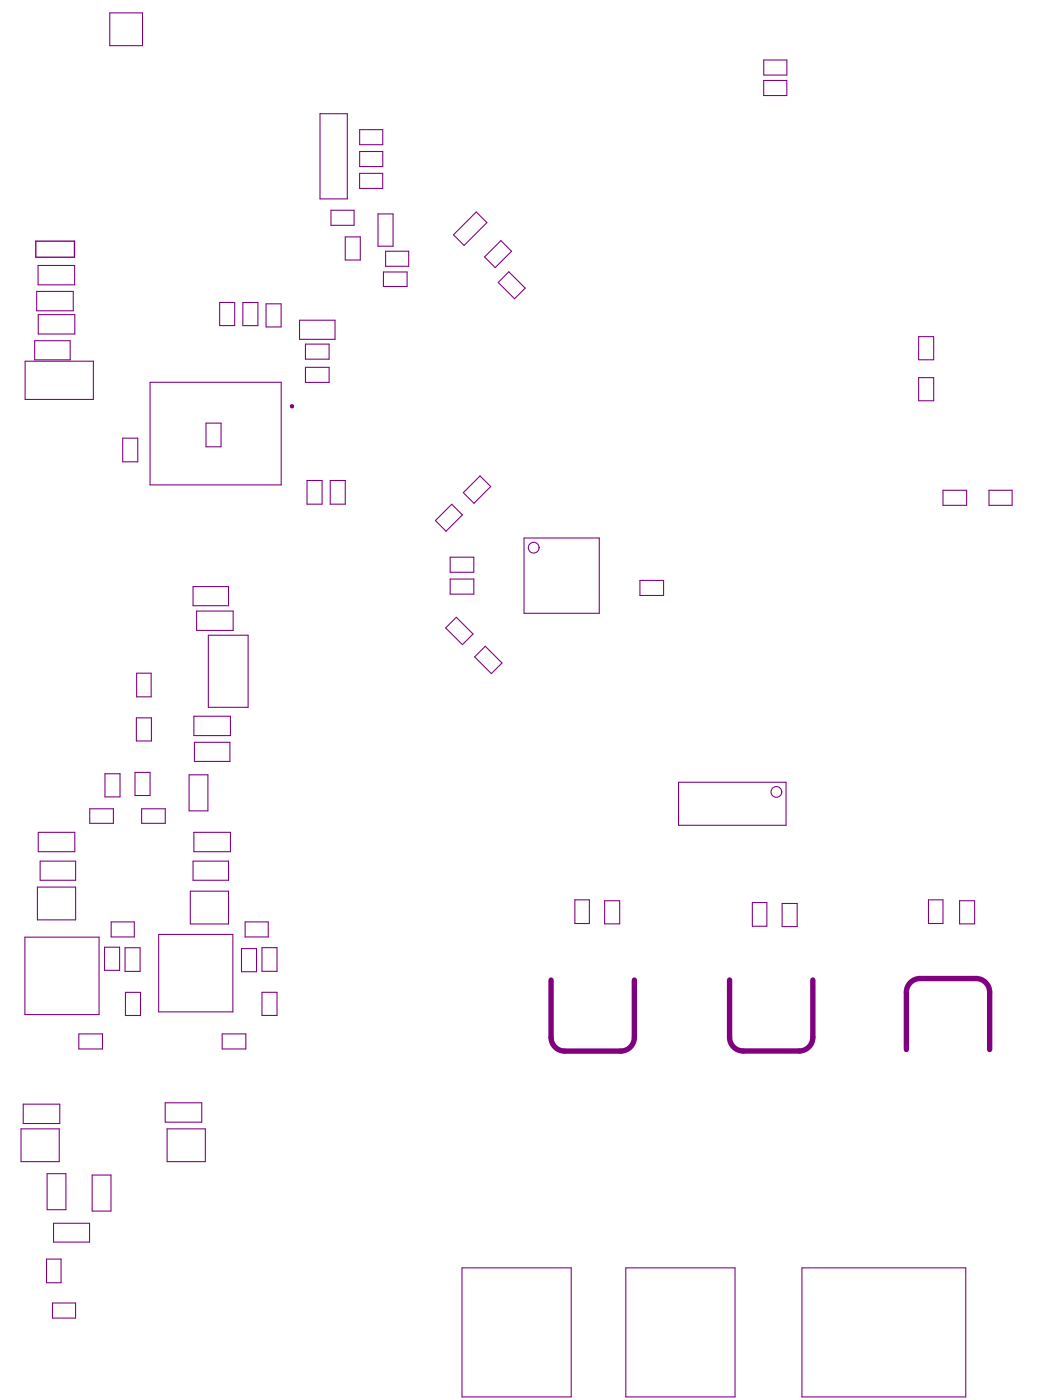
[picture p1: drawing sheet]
<svg xmlns="http://www.w3.org/2000/svg" width="323mm" height="433mm" viewBox="0 0 323 433" stroke-linecap="round" stroke-linejoin="round" font-family="sans-serif">
<path d="M11.1 74.6h11.9v5h-11.9z" fill="none" stroke="#800080" stroke-width=".42"/>
<g fill="none" stroke="#800080" stroke-width=".33">
<path d="M33.9 4h10.2v10.1h-10.2zM236.1 18.6h7.2v4.6h-7.2zM98.9 35.2h8.5v26.3h-8.5zM236.1 24.9h7.2v4.7h-7.2zM111.2 53.6h7.1v4.7h-7.1zM111.2 40.1h7.1v4.7h-7.1zM111.2 46.9h7.1v4.6h-7.1zM102.3 65.1h7.2v4.6h-7.2zM106.7 73.3h4.7v7.2h-4.7zM116.9 66.2h4.6v10h-4.6zM119.2 77.7h7.2v4.7h-7.2zM147.3 65.6l3.2 3.3-7 7-3.3-3.2z"/>
<path d="M154.9 74.5l3.3 3.2-5.1 5.1-3.3-3.3zM11.3 90.2h11.4v6h-11.4zM11.8 82.1h11.3v6h-11.3zM11.8 97.4h11.3v6h-11.3zM67.9 93.6h4.7v7.2h-4.7zM75.1 93.6h4.6v7.2h-4.6zM82.3 94h4.6v7.2h-4.6zM92.6 99.1h11v5.9h-11zM118.6 84.2h7.3v4.5h-7.3zM157.3 84.1l5.1 5.1-3.3 3.2-5.1-5zM7.8 111.8h21.1v11.8h-21.1zM10.7 105.4h11v5.9h-11z"/>
<path d="M46.4 118.3h40.5v31.7h-40.5zM94.4 106.5h7.4v4.6h-7.4zM94.4 113.7h7.4v4.6h-7.4zM284 104.2h4.7v7.1h-4.7zM284 116.9h4.7v7.1h-4.7zM37.9 135.6h4.7v7.3h-4.7zM63.7 130.9h4.6v7.4h-4.6zM94.9 148.7h4.7v7.3h-4.7zM102.1 148.7h4.7v7.3h-4.7zM139.7 156l3.3 3.3-5.1 5.1-3.3-3.3zM148.4 147.3l3.3 3.3-5.2 5.1-3.2-3.3zM291.6 151.7h7.3v4.7h-7.3z"/>
<path d="M305.8 151.7h7.1v4.7h-7.1zM139.2 172.4h7.3v4.7h-7.3zM139.2 179.2h7.3v4.6h-7.3zM162 166.5h23.3v23.3h-23.3zM197.9 179.6h7.3v4.7h-7.3zM59.7 181.5h11v5.9h-11zM60.8 189.1h11.3v6h-11.3zM64.4 196.6h12.3v22.3h-12.3zM141.1 191l5.2 5.2-3.3 3.3-5.2-5.2zM150 200l5.2 5.2-3.3 3.2-5.1-5.1zM42.2 208.3h4.5v7.3h-4.5zM32.5 239.4h4.6v7.2h-4.6z"/>
<path d="M41.7 239h4.7v7.2h-4.7zM42.2 222.1h4.6v7.2h-4.6zM58.5 239.8h5.8v11.1h-5.8zM59.9 221.6h11.3v6h-11.3zM60.1 229.7h11v5.9h-11zM11.8 257.6h11.3v5.9h-11.3zM27.7 250.3h7.4v4.5h-7.4zM43.8 250.3h7.3v4.5h-7.3zM59.9 257.6h11.3v5.9h-11.3zM209.8 242.1h33.2v13.3h-33.2zM11.6 274.5h11.8v10.1h-11.8zM12.4 266.5h11v5.9h-11z"/>
<path d="M58.8 275.8h11.9v10.1h-11.9zM59.7 266.5h11v5.9h-11zM177.7 278.4h4.5v7.4h-4.5zM186.9 278.7h4.7v7.2h-4.7zM232.6 279.3h4.5v7.3h-4.5zM241.8 279.6h4.7v7.1h-4.7zM287.1 278.4h4.5v7.4h-4.5zM296.7 278.7h4.6v7.2h-4.6zM7.7 290h22.9v24h-22.9zM32.3 293.1h4.7v7.2h-4.7zM34.4 285.3h7.1v4.6h-7.1zM38.7 293.3h4.6v7.3h-4.6z"/>
<path d="M49.1 289.1h22.9v24h-22.9zM74.7 293.5h4.6v7.2h-4.6zM75.8 285.3h7.1v4.6h-7.1zM81 293.2h4.7v7.4h-4.7zM24.4 319.9h7.3v4.7h-7.3zM38.8 307.1h4.6v7.1h-4.6zM68.7 319.9h7.3v4.7h-7.3zM81 307.1h4.7v7.1h-4.7zM6.5 349.3h11.8v10.2h-11.8zM7.2 341.7h11.3v6h-11.3zM51.1 341.2h11.3v6h-11.3zM51.7 349.3h11.8v10.2h-11.8z"/>
<path d="M14.6 363.2h5.8v11.1h-5.8zM16.6 378.5h11.1v5.8h-11.1zM28.5 363.6h5.8v11.2h-5.8zM14.4 389.6h4.5v7.3h-4.5zM142.8 392.3h33.8v40h-33.8zM193.5 392.3h33.8v40h-33.8zM247.9 392.3h50.7v40h-50.7zM16.2 403.2h7.2v4.7h-7.2z"/>
<circle cx="165" cy="169.5" r="1.66"/>
<circle cx="240" cy="245.1" r="1.66"/>
</g>
<path d="M170.4 303.3v17.7a4.2 4.2 0 0 0 4.2 4.2h17.3a4.2 4.2 0 0 0 4.2-4.2v-17.7M225.6 303.2v17.8a4.2 4.2 0 0 0 4.2 4.2h17.3a4.2 4.2 0 0 0 4.2-4.2v-17.8M280.2 324.8v-17.8a4.2 4.2 0 0 1 4.3-4.2h17.3a4.2 4.2 0 0 1 4.2 4.2v17.8" fill="none" stroke="#800080" stroke-width="1.7"/>
<circle cx="90.3" cy="125.7" r=".33" fill="none" stroke="#800080" stroke-width=".66"/>
</svg>
